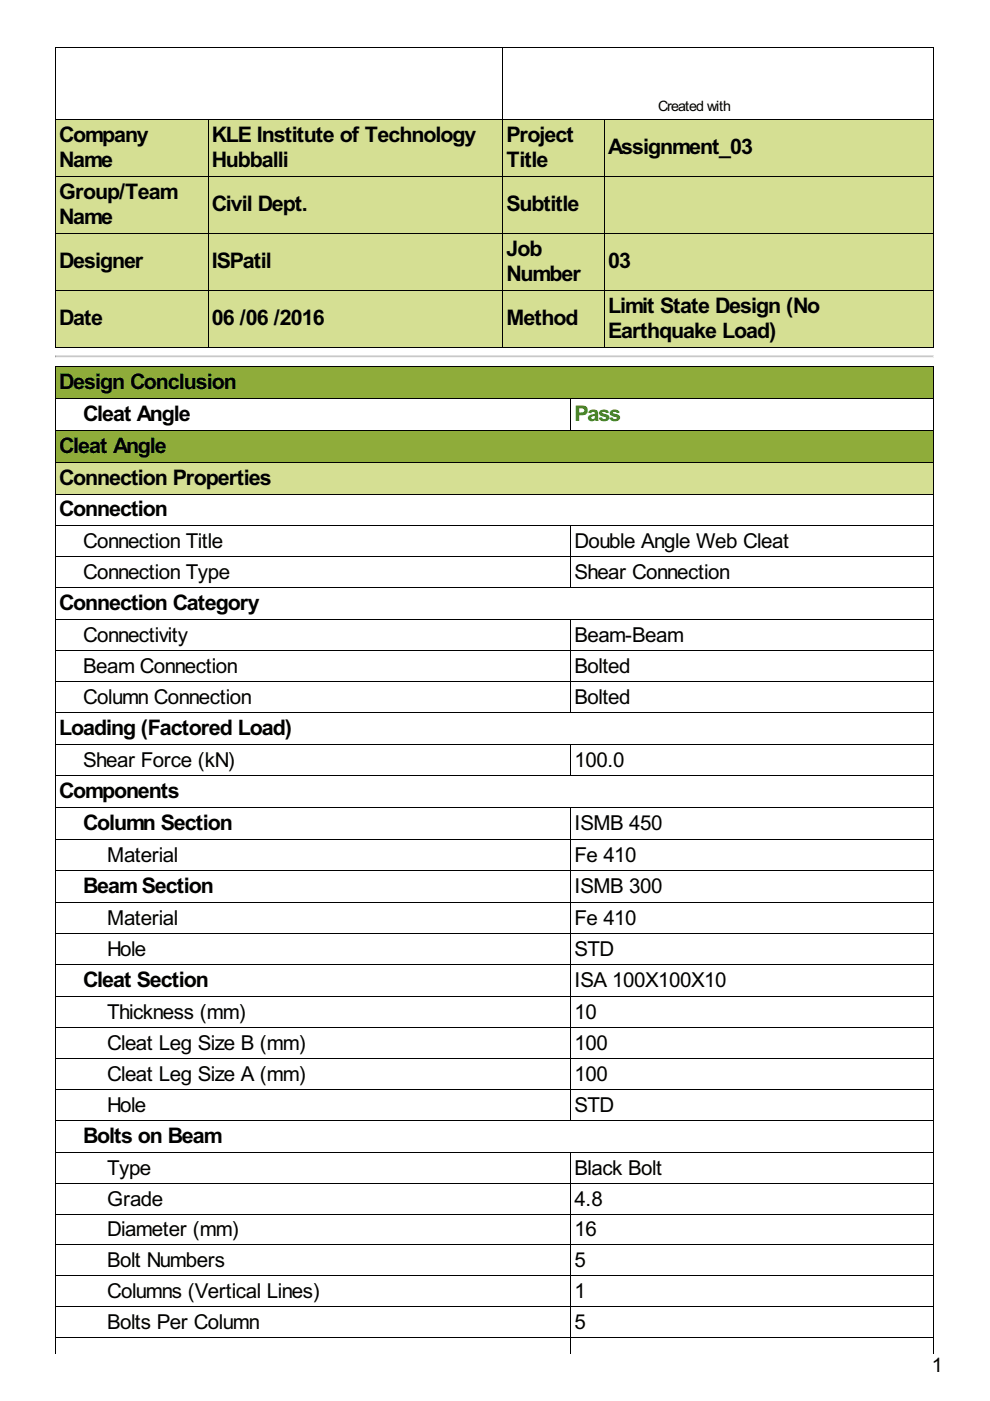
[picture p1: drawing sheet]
<svg xmlns="http://www.w3.org/2000/svg" width="210mm" height="297mm" viewBox="0 0 210 297" stroke-linecap="round" stroke-linejoin="round" font-family="sans-serif">
<defs><g id="words">
<g font-size="5.1">
<text x="12.5" y="30.1">Company</text>
<text x="12.5" y="35.4">Name</text>
<text x="44.9" y="30.1">KLE Institute of Technology</text>
<text x="44.9" y="35.4">Hubballi</text>
<text x="107.4" y="30.1">Project</text>
<text x="107.4" y="35.4">Title</text>
<text x="129" y="32.6">Assignment_03</text>
<text x="12.5" y="42.2">Group/Team</text>
<text x="12.5" y="47.5">Name</text>
<text x="44.9" y="44.7">Civil Dept.</text>
<text x="107.4" y="44.7">Subtitle</text>
<text x="12.5" y="56.8">Designer</text>
<text x="44.9" y="56.8">ISPatil</text>
<text x="107.4" y="54.2">Job</text>
<text x="107.4" y="59.5">Number</text>
<text x="129" y="56.8">03</text>
<text x="12.5" y="68.9">Date</text>
<text x="44.9" y="68.9">06 /06 /2016</text>
<text x="107.4" y="68.9">Method</text>
<text x="129" y="66.3">Limit State Design (No</text>
<text x="129" y="71.6">Earthquake Load)</text>
<text x="12.5" y="82.4">Design Conclusion</text>
<text x="17.6" y="89.2">Cleat Angle</text>
<text x="12.5" y="96">Cleat Angle</text>
<text x="12.5" y="102.7">Connection Properties</text>
<text x="12.5" y="109.5">Connection</text>
<text x="12.5" y="129.4">Connection Category</text>
<text x="12.5" y="155.9">Loading (Factored Load)</text>
<text x="12.5" y="169.2">Components</text>
<text x="17.6" y="176">Column Section</text>
<text x="17.6" y="189.3">BeamSection</text>
<text x="17.6" y="209.2">Cleat Section</text>
<text x="17.6" y="242.3">Bolts on Beam</text>
</g>
<text font-size="5.1" fill="#008000" x="121.8" y="89.2">Pass</text>
<g font-size="4.9">
<text x="17.6" y="116.3">Connection Title</text>
<text x="121.8" y="116.3">Double Angle Web Cleat</text>
<text x="17.6" y="122.8">Connection Type</text>
<text x="121.8" y="122.8">Shear Connection</text>
<text x="17.6" y="136.2">Connectivity</text>
<text x="121.8" y="136.2">Beam-Beam</text>
<text x="17.6" y="142.7">Beam Connection</text>
<text x="121.8" y="142.7">Bolted</text>
<text x="17.6" y="149.3">Column Connection</text>
<text x="121.8" y="149.3">Bolted</text>
<text x="17.6" y="162.6">Shear Force (kN)</text>
<text x="121.8" y="162.6">100.0</text>
<text x="121.8" y="176">ISMB 450</text>
<text x="22.7" y="182.8">Material</text>
<text x="121.8" y="182.8">Fe 410</text>
<text x="121.8" y="189.3">ISMB 300</text>
<text x="22.7" y="196.1">Material</text>
<text x="121.8" y="196.1">Fe 410</text>
<text x="22.7" y="202.7">Hole</text>
<text x="121.8" y="202.7">STD</text>
<text x="121.8" y="209.2">ISA 100X100X10</text>
<text x="22.7" y="216">Thickness (mm)</text>
<text x="121.8" y="216">10</text>
<text x="22.7" y="222.6">Cleat Leg Size B (mm)</text>
<text x="121.8" y="222.6">100</text>
<text x="22.7" y="229.1">Cleat Leg Size A (mm)</text>
<text x="121.8" y="229.1">100</text>
<text x="22.7" y="235.7">Hole</text>
<text x="121.8" y="235.7">STD</text>
<text x="22.7" y="249">Type</text>
<text x="121.8" y="249">Black Bolt</text>
<text x="22.7" y="255.6">Grade</text>
<text x="121.8" y="255.6">4.8</text>
<text x="22.7" y="262.2">Diameter (mm)</text>
<text x="121.8" y="262.2">16</text>
<text x="22.7" y="268.7">Bolt Numbers</text>
<text x="121.8" y="268.7">5</text>
<text x="22.7" y="275.3">Columns (Vertical Lines)</text>
<text x="121.8" y="275.3">1</text>
<text x="22.7" y="281.8">Bolts Per Column</text>
<text x="121.8" y="281.8">5</text>
</g>
<text font-size="4.7" x="197.6" y="290.8">1</text>
<text font-size="3.4" x="139.6" y="23.5">Created with</text>
</g></defs>
<g fill="#d5df93">
<path d="M11.7 25.2h32.4v12.1h-32.4z"/>
<path d="M44.1 25.2h62.4v12.1h-62.4z"/>
<path d="M106.5 25.2h21.6v12.1h-21.6z"/>
<path d="M128.1 25.2h69.7v12.1h-69.7z"/>
<path d="M11.7 37.3h32.4v12.1h-32.4z"/>
<path d="M44.1 37.3h62.4v12.1h-62.4z"/>
<path d="M106.5 37.3h21.6v12.1h-21.6z"/>
<path d="M128.1 37.3h69.7v12.1h-69.7z"/>
<path d="M11.7 49.4h32.4v12h-32.4z"/>
<path d="M44.1 49.4h62.4v12h-62.4z"/>
<path d="M106.5 49.4h21.6v12h-21.6z"/>
<path d="M128.1 49.4h69.7v12h-69.7z"/>
<path d="M11.7 61.4h32.4v12.1h-32.4z"/>
<path d="M44.1 61.4h62.4v12.1h-62.4z"/>
<path d="M106.5 61.4h21.6v12.1h-21.6z"/>
<path d="M128.1 61.4h69.7v12.1h-69.7z"/>
</g>
<path d="M11.7 10.1h186.3M11.8 10v63.7M106.6 10v63.7M197.9 10v63.7M11.7 25.3h186.3M11.7 37.4h186.3M44.2 25.2v48.5M128.2 25.2v48.5M11.7 49.5h186.3M11.7 61.5h186.3M11.7 73.6h186.3" fill="none" stroke="#000" stroke-width=".21"/>
<path d="M11.7 75.5h186.3" fill="none" stroke="#9a9a9a" stroke-width=".21"/>
<path d="M11.7 75.7h186.3" fill="none" stroke="#eee" stroke-width=".21"/>
<path d="M11.7 75.4h.2l-.2 .4z" fill="#9a9a9a"/>
<path d="M197.8 75.6l.2-.2v.4h-.2z" fill="#eee"/>
<g fill="#8fac3a">
<path d="M11.7 77.5h186.1v6.8h-186.1z"/>
<path d="M11.7 91.1h186.1v6.8h-186.1z"/>
</g>
<path d="M11.7 97.9h186.1v6.7h-186.1z" fill="#d5df93"/>
<g fill="none" stroke="#000" stroke-width=".21">
<path d="M11.7 77.6h186.3M11.8 77.5v209.5M197.9 77.5v209.5M11.7 84.4h186.3M11.7 91.2h186.3M11.7 98h186.3M121 84.3v7M11.7 104.7h186.3M11.7 111.5h186.3M11.7 118.1h186.3M121 111.4v13.3M11.7 124.6h186.3"/>
<path d="M11.7 131.4h186.3M11.7 138h186.3M121 131.3v19.9M11.7 144.5h186.3M11.7 151.1h186.3M11.7 157.9h186.3M121 157.8v6.8M11.7 164.4h186.3M11.7 171.2h186.3M11.7 178h186.3M121 171.1v66.5M11.7 184.6h186.3"/>
<path d="M11.7 191.3h186.3M11.7 197.9h186.3M11.7 204.5h186.3M11.7 211.2h186.3M11.7 217.8h186.3M11.7 224.4h186.3M11.7 230.9h186.3M11.7 237.5h186.3M11.7 244.3h186.3M11.7 250.8h186.3M11.7 257.4h186.3M121 244.2v42.8"/>
<path d="M11.7 264h186.3M11.7 270.5h186.3M11.7 277.1h186.3M11.7 283.6h186.3"/>
</g>
<use href="#words"/>
</svg>
